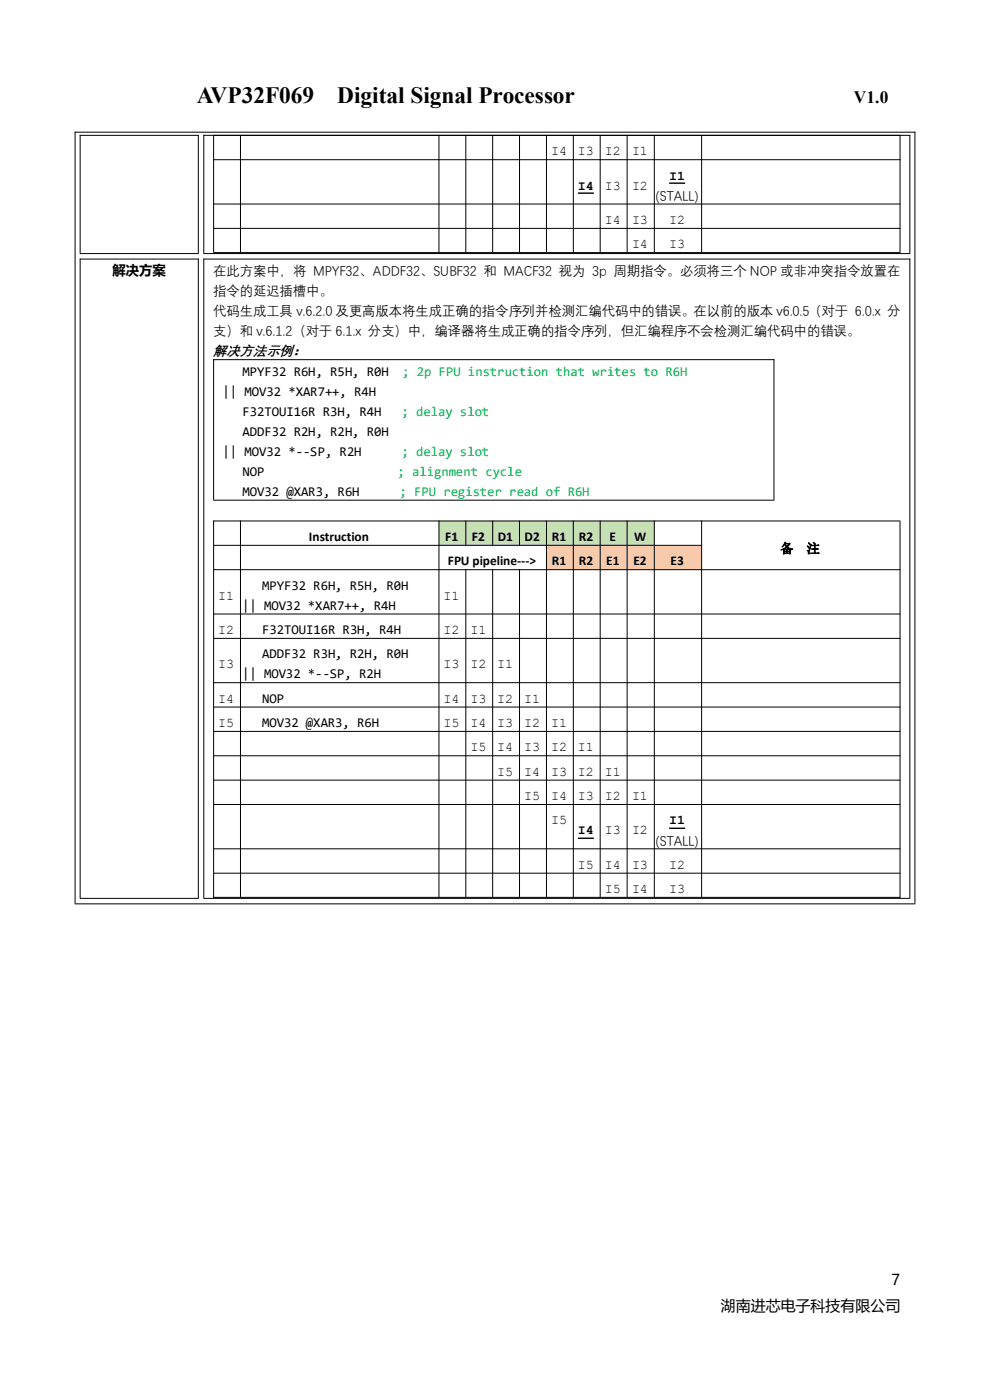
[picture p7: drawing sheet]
<svg xmlns="http://www.w3.org/2000/svg" width="210mm" height="297mm" viewBox="0 0 210 297" stroke-linecap="round" stroke-linejoin="round" font-family="sans-serif">
<defs><g id="words">
<g font-size="5">
<text x="41.7" y="21.9">AVP32F069</text>
<text x="71.5" y="21.9">Digital Signal Processor</text>
</g>
<text font-size="3.7" x="181.1" y="21.9">V1.0</text>
<g font-size="3.2">
<text x="189.1" y="272.6">7</text>
<text x="152.9" y="278">湖南进芯电子科技有限公司</text>
</g>
<text font-size="3" x="45.2" y="75.4">解决方法示例：</text>
<g font-size="2.8">
<text x="116.9" y="33">I4</text>
<text x="122.6" y="33">I3</text>
<text x="128.3" y="33">I2</text>
<text x="134.1" y="33">I1</text>
<text x="122.6" y="40.2">I4</text>
<text x="128.3" y="40.2">I3</text>
<text x="134.1" y="40.2">I2</text>
<text x="141.9" y="38.1">I1</text>
<text x="128.3" y="47.5">I4</text>
<text x="134.1" y="47.5">I3</text>
<text x="139.1" y="42.4">(STALL)</text>
<text x="141.9" y="47.5">I2</text>
<text x="134.1" y="52.7">I4</text>
<text x="141.9" y="52.7">I3</text>
<text x="23.9" y="58.4">解决方案</text>
<text x="45.2" y="58.4">在此方案中，将 MPYF32、ADDF32、SUBF32 和 MACF32 视为 3p 周期指令。必须将三个 NOP 或非冲突指令放置在</text>
<text x="45.2" y="62.7">指令的延迟插槽中。</text>
<text x="45.2" y="66.9">代码生成工具 v.6.2.0 及更高版本将生成正确的指令序列并检测汇编代码中的错误。在以前的版本 v6.0.5（对于 6.0.x 分</text>
<text x="45.2" y="71.1">支）和 v.6.1.2（对于 6.1.x 分支）中，编译器将生成正确的指令序列，但汇编程序不会检测汇编代码中的错误。</text>
<text x="51.4" y="79.8">MPYF32 R6H, R5H, R0H</text>
<text x="47.2" y="84">|| MOV32 *XAR7++, R4H</text>
<text x="51.4" y="88.2">F32TOUI16R R3H, R4H</text>
<text x="51.4" y="92.5">ADDF32 R2H, R2H, R0H</text>
<text x="47.2" y="96.7">|| MOV32 *--SP, R2H</text>
<text x="51.4" y="100.9">NOP</text>
<text x="51.4" y="105.2">MOV32 @XAR3, R6H</text>
<text x="65.5" y="114.7">Instruction</text>
<text x="94.4" y="114.7">F1</text>
<text x="95" y="119.9">FPU pipeline---&gt;</text>
<text x="100.1" y="114.7">F2</text>
<text x="105.6" y="114.7">D1</text>
<text x="111.3" y="114.7">D2</text>
<text x="117.1" y="114.7">R1</text>
<text x="117.1" y="119.9">R1</text>
<text x="122.8" y="114.7">R2</text>
<text x="122.8" y="119.9">R2</text>
<text x="128.6" y="119.9">E1</text>
<text x="129.3" y="114.7">E</text>
<text x="134.4" y="119.9">E2</text>
<text x="134.5" y="114.7">W</text>
<text x="142.2" y="119.9">E3</text>
<text x="165.5" y="117.3">备</text>
<text x="171.1" y="117.3">注</text>
<text x="55.6" y="125.1">MPYF32 R6H, R5H, R0H</text>
<text x="46.3" y="127.2">I1</text>
<text x="51.4" y="129.3">|| MOV32 *XAR7++, R4H</text>
<text x="94.1" y="127.2">I1</text>
<text x="46.3" y="134.5">I2</text>
<text x="55.6" y="134.5">F32TOUI16R R3H, R4H</text>
<text x="94.1" y="134.5">I2</text>
<text x="99.8" y="134.5">I1</text>
<text x="46.3" y="141.8">I3</text>
<text x="51.4" y="143.9">|| MOV32 *--SP, R2H</text>
<text x="55.6" y="139.7">ADDF32 R3H, R2H, R0H</text>
<text x="94.1" y="141.8">I3</text>
<text x="99.8" y="141.8">I2</text>
<text x="105.5" y="141.8">I1</text>
<text x="46.3" y="149.1">I4</text>
<text x="55.6" y="149.1">NOP</text>
<text x="94.1" y="149.1">I4</text>
<text x="99.8" y="149.1">I3</text>
<text x="105.5" y="149.1">I2</text>
<text x="111.2" y="149.1">I1</text>
<text x="46.3" y="154.2">I5</text>
<text x="55.6" y="154.2">MOV32 @XAR3, R6H</text>
<text x="94.1" y="154.2">I5</text>
<text x="99.8" y="154.2">I4</text>
<text x="105.5" y="154.2">I3</text>
<text x="111.2" y="154.2">I2</text>
<text x="116.9" y="154.2">I1</text>
<text x="99.8" y="159.4">I5</text>
<text x="105.5" y="159.4">I4</text>
<text x="111.2" y="159.4">I3</text>
<text x="116.9" y="159.4">I2</text>
<text x="122.6" y="159.4">I1</text>
<text x="105.5" y="164.6">I5</text>
<text x="111.2" y="164.6">I4</text>
<text x="116.9" y="164.6">I3</text>
<text x="122.6" y="164.6">I2</text>
<text x="128.3" y="164.6">I1</text>
<text x="111.2" y="169.7">I5</text>
<text x="116.9" y="169.7">I4</text>
<text x="122.6" y="169.7">I3</text>
<text x="128.3" y="169.7">I2</text>
<text x="134.1" y="169.7">I1</text>
<text x="116.9" y="174.9">I5</text>
<text x="122.6" y="177">I4</text>
<text x="128.3" y="177">I3</text>
<text x="134.1" y="177">I2</text>
<text x="139.1" y="179.2">(STALL)</text>
<text x="141.9" y="174.9">I1</text>
<text x="122.6" y="184.3">I5</text>
<text x="128.3" y="184.3">I4</text>
<text x="134.1" y="184.3">I3</text>
<text x="141.9" y="184.3">I2</text>
<text x="128.3" y="189.5">I5</text>
<text x="134.1" y="189.5">I4</text>
<text x="141.9" y="189.5">I3</text>
</g>
<g font-size="2.8" fill="#00b050">
<text x="85.3" y="79.8">; 2p FPU instruction that writes to R6H</text>
<text x="85.2" y="88.2">; delay slot</text>
<text x="84.3" y="100.9">; alignment cycle</text>
<text x="85.2" y="96.7">; delay slot</text>
<text x="84.8" y="105.2">; FPU register read of R6H</text>
</g>
</g></defs>
<path d="M141.9 38.9h3.4M122.6 41h3.4" fill="none" stroke="#000" stroke-width=".3"/>
<g fill="none" stroke="#000" stroke-width=".21">
<path d="M45.2 28.7h145.8M45.2 33.9h145.8M45.3 28.6v24.9M51 28.6v24.9M93.1 28.6v24.9M98.8 28.6v24.9M104.5 28.6v24.9M110.2 28.6v24.9M115.9 28.6v24.9M121.6 28.6v24.9M127.3 28.6v24.9M133 28.6v24.9"/>
<path d="M138.8 28.6v24.9M148.8 28.6v24.9M190.9 28.6v24.9M45.2 43.3h145.8M45.2 48.5h145.8M45.2 53.6h145.8M45.2 76.3h119.1M45.3 76.2v29.8M164.2 76.2v29.8M45.2 106.1h119.1"/>
</g>
<g fill="#c5e0b3">
<path d="M93.2 110.6h5.6v5.1h-5.6z" fill-rule="evenodd"/>
<path d="M98.9 110.6h5.6v5.1h-5.6z" fill-rule="evenodd"/>
<path d="M104.6 110.6h5.6v5.1h-5.6z" fill-rule="evenodd"/>
<path d="M110.3 110.6h5.6v5.1h-5.6z" fill-rule="evenodd"/>
<path d="M116 110.6h5.6v5.1h-5.6z" fill-rule="evenodd"/>
<path d="M121.7 110.6h5.6v5.1h-5.6z" fill-rule="evenodd"/>
<path d="M127.4 110.6h5.6v5.1h-5.6z" fill-rule="evenodd"/>
<path d="M133.1 110.6h5.7v5.1h-5.7z" fill-rule="evenodd"/>
</g>
<g fill="#f7caac">
<path d="M116 115.7h5.6v5.1h-5.6z" fill-rule="evenodd"/>
<path d="M121.7 115.7h5.6v5.1h-5.6z" fill-rule="evenodd"/>
<path d="M127.4 115.7h5.6v5.1h-5.6z" fill-rule="evenodd"/>
<path d="M133.1 115.7h5.7v5.1h-5.7z" fill-rule="evenodd"/>
<path d="M138.9 115.7h9.9v5.1h-9.9z" fill-rule="evenodd"/>
</g>
<path d="M122.6 177.8h3.4M141.9 175.7h3.4" fill="none" stroke="#000" stroke-width=".3"/>
<g fill="none" stroke="#000" stroke-width=".21">
<path d="M15.8 28h178.4M15.9 28v163.7M16.9 28.7h25.3M17 28.6v25.1M42.1 28.6v25.1M43.1 28.7h150M43.2 28.6v25.1M193 28.6v25.1M194.1 28v163.7M16.9 53.8h25.3M16.9 55h25.3M17 54.9v135.6"/>
<path d="M42.1 54.9v135.6M43.1 53.8h150M43.1 55h150M43.2 54.9v135.6M193 54.9v135.6M45.2 110.5h145.8M45.2 115.7h103.7M45.3 110.4v80.1M51 110.4v79.9M93.1 110.4v79.9M98.8 110.4v5.2M104.5 110.4v5.2"/>
<path d="M110.2 110.4v5.2M115.9 110.4v79.9M121.6 110.4v79.9M127.3 110.4v79.9M133 110.4v79.9M138.8 110.4v79.9M148.8 110.4v79.9M190.9 110.6v79.9M45.2 120.9h145.8M45.2 130.3h145.8M45.2 135.4h145.8M98.8 120.8v69.5"/>
<path d="M104.5 120.8v69.5M110.2 120.8v69.5M45.2 144.8h145.8M45.2 150h145.8M45.2 155.2h145.8M45.2 160.3h145.8M45.2 165.5h145.8M45.2 170.7h145.8M15.8 191.7h178.4M16.9 190.6h25.3M43.1 190.6h150M45.2 180.1h145.8"/>
<path d="M45.2 185.2h145.8M45.2 190.4h145.8"/>
</g>
<use href="#words"/>
</svg>
